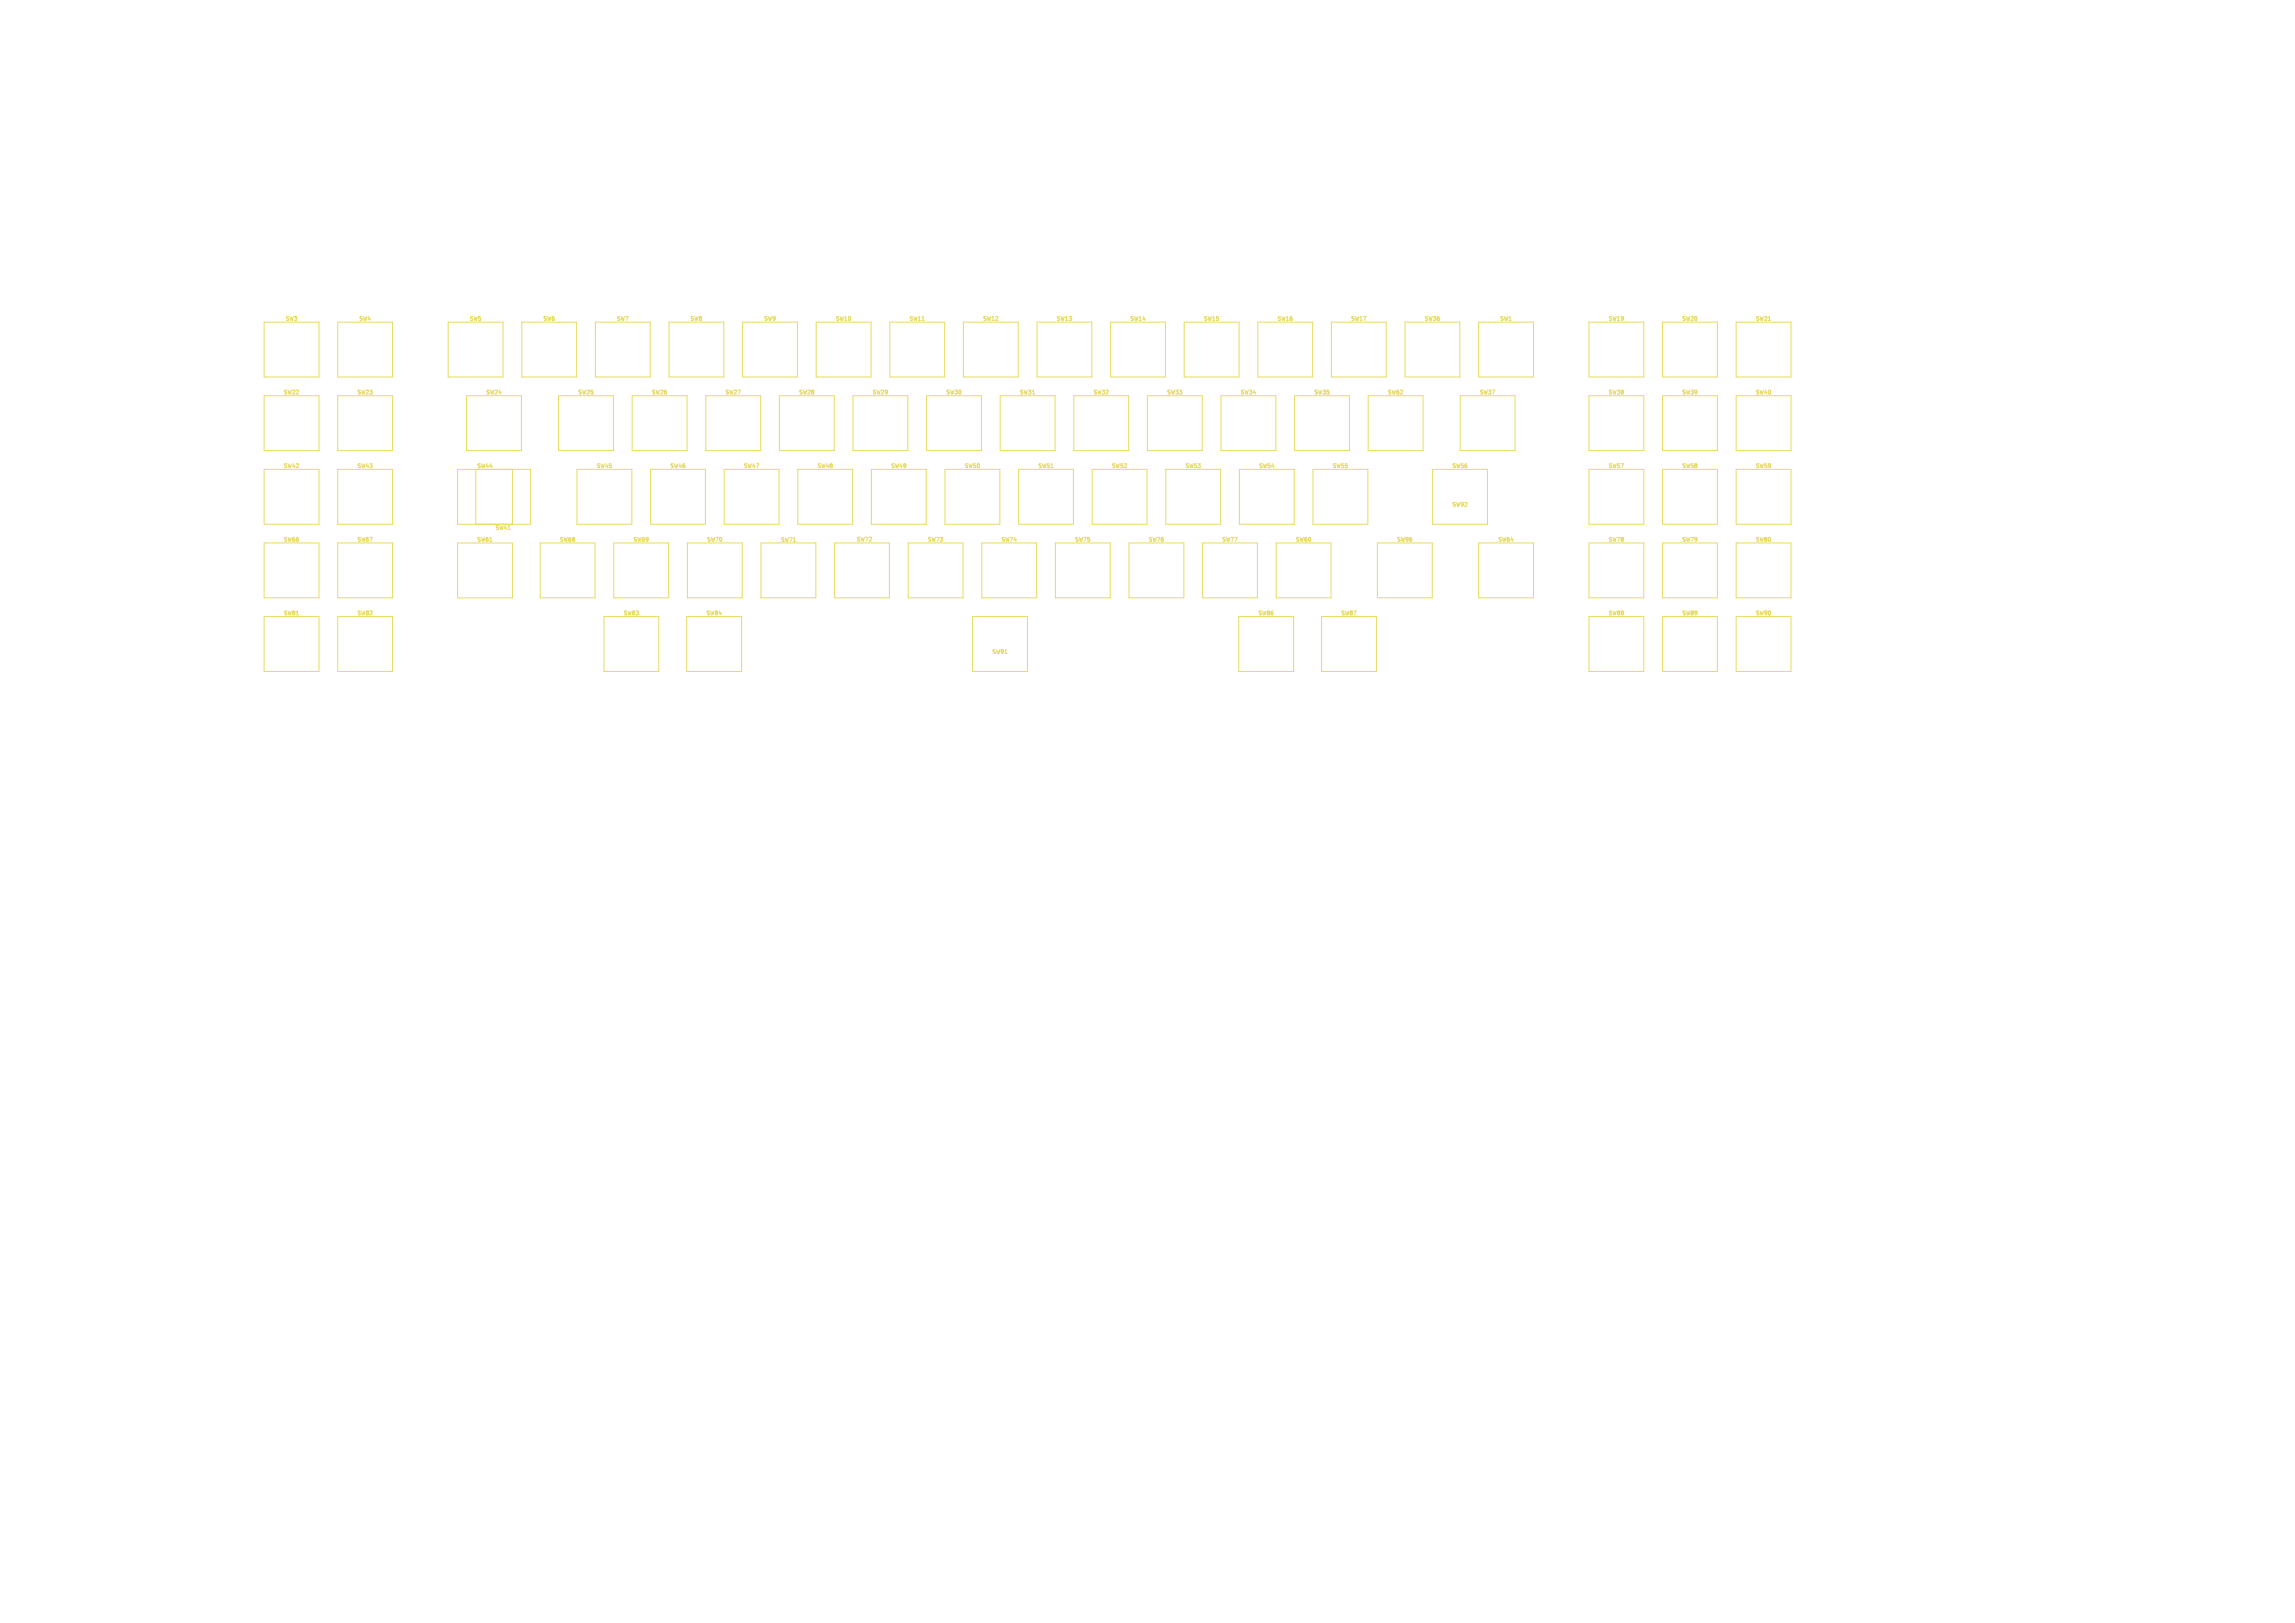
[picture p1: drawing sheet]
<svg xmlns="http://www.w3.org/2000/svg" width="594mm" height="420mm" viewBox="0 0 594 420" stroke-linecap="round" stroke-linejoin="round" font-family="sans-serif">
<defs><g id="words">
<g font-size="1.4" fill="#e7dc60">
<text x="73.8" y="83.2">SW3</text>
<text x="92.9" y="83.2">SW4</text>
<text x="121.5" y="83.2">SW5</text>
<text x="140.5" y="83.2">SW6</text>
<text x="159.6" y="83.2">SW7</text>
<text x="178.6" y="83.2">SW8</text>
<text x="197.7" y="83.2">SW9</text>
<text x="216.2" y="83.2">SW10</text>
<text x="235.3" y="83.2">SW11</text>
<text x="254.3" y="83.2">SW12</text>
<text x="273.4" y="83.2">SW13</text>
<text x="292.4" y="83.2">SW14</text>
<text x="311.5" y="83.2">SW15</text>
<text x="330.5" y="83.2">SW16</text>
<text x="349.6" y="83.2">SW17</text>
<text x="368.6" y="83.2">SW36</text>
<text x="388.2" y="83.2">SW1</text>
<text x="416.2" y="83.2">SW19</text>
<text x="435.3" y="83.2">SW20</text>
<text x="454.3" y="83.2">SW21</text>
<text x="73.3" y="102.2">SW22</text>
<text x="92.4" y="102.2">SW23</text>
<text x="125.7" y="102.2">SW24</text>
<text x="149.6" y="102.2">SW25</text>
<text x="168.6" y="102.2">SW26</text>
<text x="187.7" y="102.2">SW27</text>
<text x="206.7" y="102.2">SW28</text>
<text x="225.8" y="102.2">SW29</text>
<text x="244.8" y="102.2">SW30</text>
<text x="263.9" y="102.2">SW31</text>
<text x="282.9" y="102.2">SW32</text>
<text x="302" y="102.2">SW33</text>
<text x="321" y="102.2">SW34</text>
<text x="340.1" y="102.2">SW35</text>
<text x="359.1" y="102.2">SW62</text>
<text x="382.9" y="102.2">SW37</text>
<text x="416.2" y="102.2">SW38</text>
<text x="435.3" y="102.2">SW39</text>
<text x="454.3" y="102.2">SW40</text>
<text x="73.3" y="121.3">SW42</text>
<text x="92.4" y="121.3">SW43</text>
<text x="123.4" y="121.3">SW44</text>
<text x="154.3" y="121.3">SW45</text>
<text x="173.4" y="121.3">SW46</text>
<text x="192.4" y="121.3">SW47</text>
<text x="211.5" y="121.3">SW48</text>
<text x="230.5" y="121.3">SW49</text>
<text x="249.6" y="121.3">SW50</text>
<text x="268.6" y="121.3">SW51</text>
<text x="287.7" y="121.3">SW52</text>
<text x="306.7" y="121.3">SW53</text>
<text x="325.8" y="121.3">SW54</text>
<text x="344.8" y="121.3">SW55</text>
<text x="375.8" y="121.3">SW56</text>
<text x="416.2" y="121.3">SW57</text>
<text x="435.3" y="121.3">SW58</text>
<text x="454.3" y="121.3">SW59</text>
<text x="375.8" y="131.3">SW92</text>
<text x="128.1" y="137.3">SW41</text>
<text x="73.3" y="140.3">SW66</text>
<text x="92.4" y="140.3">SW67</text>
<text x="123.4" y="140.3">SW61</text>
<text x="144.8" y="140.3">SW68</text>
<text x="163.8" y="140.3">SW69</text>
<text x="182.9" y="140.3">SW70</text>
<text x="202" y="140.4">SW71</text>
<text x="221.6" y="140.3">SW72</text>
<text x="240" y="140.3">SW73</text>
<text x="259.1" y="140.3">SW74</text>
<text x="278.1" y="140.3">SW75</text>
<text x="297.2" y="140.3">SW76</text>
<text x="316.2" y="140.3">SW77</text>
<text x="335.3" y="140.3">SW60</text>
<text x="361.5" y="140.3">SW96</text>
<text x="387.7" y="140.3">SW64</text>
<text x="416.2" y="140.3">SW78</text>
<text x="435.3" y="140.3">SW79</text>
<text x="454.3" y="140.3">SW80</text>
<text x="73.3" y="159.4">SW81</text>
<text x="92.4" y="159.4">SW82</text>
<text x="161.3" y="159.4">SW83</text>
<text x="182.7" y="159.4">SW84</text>
<text x="325.6" y="159.4">SW86</text>
<text x="347" y="159.4">SW87</text>
<text x="416.2" y="159.4">SW88</text>
<text x="435.3" y="159.4">SW89</text>
<text x="454.3" y="159.4">SW90</text>
<text x="256.7" y="169.4">SW91</text>
</g>
</g></defs>
<g fill="none" stroke="#e7dc60" stroke-width=".26">
<path d="M68.4 83.4h14.2v14.2h-14.2zM87.4 83.4h14.2v14.2h-14.2zM116 83.4h14.2v14.2h-14.2zM135.1 83.4h14.2v14.2h-14.2zM154.1 83.4h14.2v14.2h-14.2zM173.1 83.4h14.2v14.2h-14.2zM192.2 83.4h14.2v14.2h-14.2zM211.2 83.4h14.2v14.2h-14.2zM230.3 83.4h14.2v14.2h-14.2zM249.3 83.4h14.2v14.2h-14.2zM268.4 83.4h14.2v14.2h-14.2zM287.4 83.4h14.2v14.2h-14.2z"/>
<path d="M306.5 83.4h14.2v14.2h-14.2zM325.5 83.4h14.2v14.2h-14.2zM344.6 83.4h14.2v14.2h-14.2zM363.7 83.4h14.1v14.2h-14.1zM382.7 83.4h14.2v14.2h-14.2zM411.3 83.4h14.2v14.2h-14.2zM430.3 83.4h14.2v14.2h-14.2zM449.4 83.4h14.2v14.2h-14.2zM68.4 102.4h14.2v14.2h-14.2zM87.4 102.4h14.2v14.2h-14.2zM120.8 102.4h14.2v14.2h-14.2zM144.6 102.4h14.2v14.2h-14.2z"/>
<path d="M163.6 102.4h14.2v14.2h-14.2zM182.7 102.4h14.2v14.2h-14.2zM201.7 102.4h14.2v14.2h-14.2zM220.8 102.4h14.2v14.2h-14.2zM239.8 102.4h14.2v14.2h-14.2zM258.9 102.4h14.2v14.2h-14.2zM277.9 102.4h14.2v14.2h-14.2zM297 102.4h14.2v14.2h-14.2zM316 102.4h14.2v14.2h-14.2zM335.1 102.4h14.2v14.2h-14.2zM354.1 102.4h14.2v14.2h-14.2zM377.9 102.4h14.2v14.2h-14.2z"/>
<path d="M411.3 102.4h14.2v14.2h-14.2zM430.3 102.4h14.2v14.2h-14.2zM449.4 102.4h14.2v14.2h-14.2zM68.4 121.5h14.2v14.2h-14.2zM87.4 121.5h14.2v14.2h-14.2zM123.1 121.5v14.2h14.2v-14.2h-18.9v14.2h14.2v-14.2M149.3 121.5h14.2v14.2h-14.2zM168.4 121.5h14.2v14.2h-14.2zM187.4 121.5h14.2v14.2h-14.2zM206.5 121.5h14.2v14.2h-14.2zM225.5 121.5h14.2v14.2h-14.2zM244.6 121.5h14.2v14.2h-14.2z"/>
<path d="M263.6 121.5h14.2v14.2h-14.2zM282.7 121.5h14.2v14.2h-14.2zM301.7 121.5h14.2v14.2h-14.2zM320.8 121.5h14.2v14.2h-14.2zM339.8 121.5h14.2v14.2h-14.2zM370.8 121.5h14.2v14.2h-14.2zM411.3 121.5h14.2v14.2h-14.2zM430.3 121.5h14.2v14.2h-14.2zM449.4 121.5h14.2v14.2h-14.2zM68.4 140.5h14.2v14.2h-14.2zM68.4 159.6h14.2v14.2h-14.2zM87.4 140.5h14.2v14.2h-14.2z"/>
<path d="M87.4 159.6h14.2v14.2h-14.2zM118.4 140.5h14.2v14.2h-14.2zM139.8 140.5h14.2v14.2h-14.2zM156.3 159.6h14.2v14.2h-14.2zM158.9 140.5h14.2v14.2h-14.2zM177.7 159.6h14.2v14.2h-14.2zM177.9 140.5h14.2v14.2h-14.2zM197 140.5h14.2v14.2h-14.2zM216 140.5h14.2v14.2h-14.2zM235.1 140.5h14.2v14.2h-14.2zM251.7 159.6h14.2v14.2h-14.2zM254.1 140.5h14.2v14.2h-14.2z"/>
<path d="M273.2 140.5h14.2v14.2h-14.2zM292.2 140.5h14.2v14.2h-14.2zM311.3 140.5h14.2v14.2h-14.2zM320.6 159.6h14.2v14.2h-14.2zM330.3 140.5h14.2v14.2h-14.2zM342.1 159.6h14.2v14.2h-14.2zM356.5 140.5h14.2v14.2h-14.2zM382.7 140.5h14.2v14.2h-14.2zM411.3 140.5h14.2v14.2h-14.2zM411.3 159.6h14.2v14.2h-14.2zM430.3 140.5h14.2v14.2h-14.2zM430.3 159.6h14.2v14.2h-14.2z"/>
<path d="M449.4 140.5h14.2v14.2h-14.2zM449.4 159.6h14.2v14.2h-14.2z"/>
</g>
<use href="#words"/>
</svg>
